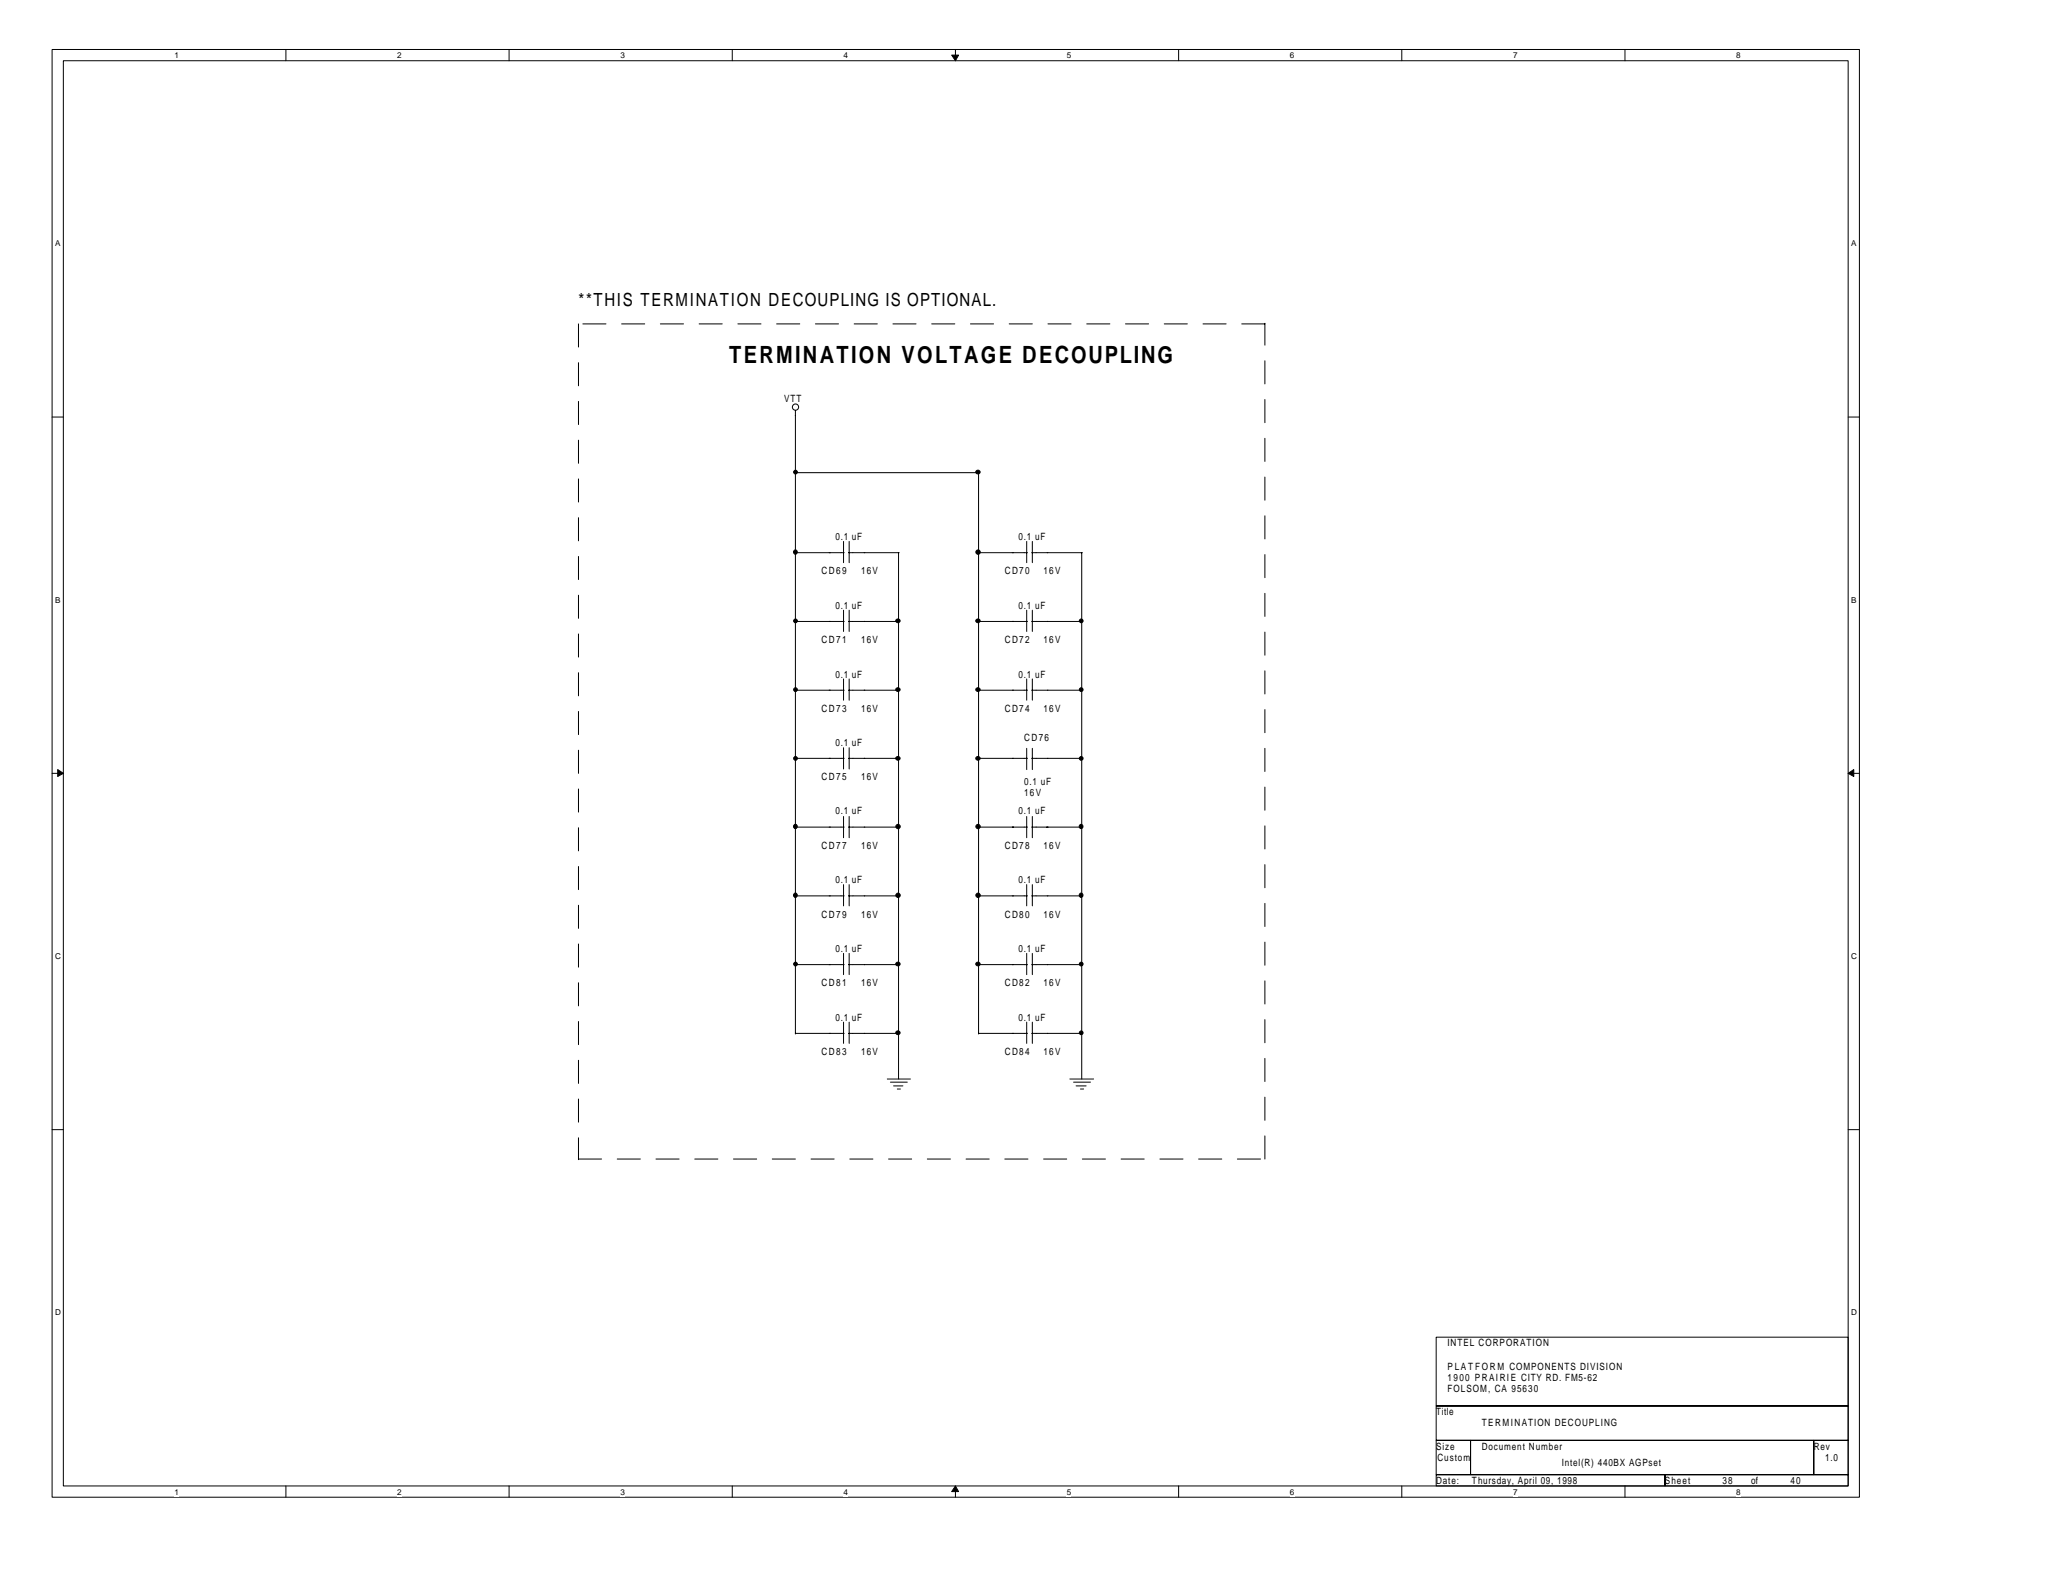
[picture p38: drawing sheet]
<svg xmlns="http://www.w3.org/2000/svg" width="279mm" height="216mm" viewBox="0 0 279 216" stroke-linecap="round" stroke-linejoin="round" font-family="sans-serif">
<defs><g id="words">
<text font-size="3.2" x="98.7" y="49.1">TERMINATION VOLTAGE DECOUPLING</text>
<text font-size="2.5" x="78.3" y="41.5">**THIS TERMINATION DECOUPLING IS OPTIONAL.</text>
<g font-size="1.4">
<text x="106.2" y="54.4">VTT</text>
<text x="111.3" y="77.8">CD69</text>
<text x="113.1" y="73.1">0.1 uF</text>
<text x="116.6" y="77.8">16V</text>
<text x="136.1" y="77.8">CD70</text>
<text x="138" y="73.1">0.1 uF</text>
<text x="141.3" y="77.8">16V</text>
<text x="113.1" y="82.5">0.1 uF</text>
<text x="138" y="82.5">0.1 uF</text>
<text x="111.3" y="87.1">CD71</text>
<text x="116.6" y="87.1">16V</text>
<text x="136.1" y="87.1">CD72</text>
<text x="141.3" y="87.1">16V</text>
<text x="113.1" y="91.8">0.1 uF</text>
<text x="138" y="91.8">0.1 uF</text>
<text x="111.3" y="96.4">CD73</text>
<text x="113.1" y="101.1">0.1 uF</text>
<text x="116.6" y="96.4">16V</text>
<text x="136.1" y="96.4">CD74</text>
<text x="138.7" y="100.4">CD76</text>
<text x="141.3" y="96.4">16V</text>
<text x="111.3" y="105.7">CD75</text>
<text x="116.6" y="105.7">16V</text>
<text x="138.7" y="106.3">0.1 uF</text>
<text x="138.7" y="107.9">16V</text>
<text x="113.1" y="110.3">0.1 uF</text>
<text x="138" y="110.3">0.1 uF</text>
<text x="111.3" y="115">CD77</text>
<text x="113.1" y="119.6">0.1 uF</text>
<text x="116.6" y="115">16V</text>
<text x="136.1" y="115">CD78</text>
<text x="138" y="119.6">0.1 uF</text>
<text x="141.3" y="115">16V</text>
<text x="111.3" y="124.3">CD79</text>
<text x="116.6" y="124.3">16V</text>
<text x="136.1" y="124.3">CD80</text>
<text x="141.3" y="124.3">16V</text>
<text x="113.1" y="128.9">0.1 uF</text>
<text x="138" y="128.9">0.1 uF</text>
<text x="111.3" y="133.6">CD81</text>
<text x="116.6" y="133.6">16V</text>
<text x="136.1" y="133.6">CD82</text>
<text x="141.3" y="133.6">16V</text>
<text x="111.3" y="142.9">CD83</text>
<text x="113.1" y="138.3">0.1 uF</text>
<text x="116.6" y="142.9">16V</text>
<text x="136.1" y="142.9">CD84</text>
<text x="138" y="138.3">0.1 uF</text>
<text x="141.3" y="142.9">16V</text>
<text x="196" y="182.4">INTEL CORPORATION</text>
<text x="196" y="185.5">P L A T F O R M COMPONENTS DIVISION</text>
<text x="194.5" y="191.7">Title</text>
<text x="196" y="187">1900 PRAIRIE CITY RD. FM5-62</text>
<text x="196" y="188.5">FOLSOM, CA 95630</text>
<text x="194.5" y="196.3">Size</text>
<text x="194.7" y="197.9">Custom</text>
<text x="200.7" y="196.3">Document Number</text>
<text x="200.7" y="193.2">TERMINATION DECOUPLING</text>
<text x="245.7" y="196.3">Rev</text>
<text x="247.2" y="197.9">1.0</text>
<text x="194.5" y="201">Date:</text>
<text x="199.3" y="201">Thursday, April 09, 1998</text>
<text x="211.5" y="198.5">Intel(R) 440BX AGPset</text>
<text x="225.5" y="201">Sheet</text>
<text x="233.3" y="201">38</text>
<text x="237.2" y="201">of</text>
<text x="242.5" y="201">40</text>
</g>
<g font-size="1.1">
<text x="23.7" y="7.9">1</text>
<text x="53.8" y="7.9">2</text>
<text x="84" y="7.9">3</text>
<text x="114.2" y="7.9">4</text>
<text x="144.5" y="7.9">5</text>
<text x="174.7" y="7.9">6</text>
<text x="204.9" y="7.9">7</text>
<text x="235.1" y="7.9">8</text>
<text x="7.5" y="33.4">A</text>
<text x="250.7" y="33.4">A</text>
<text x="7.5" y="81.6">B</text>
<text x="250.7" y="81.6">B</text>
<text x="7.5" y="129.9">C</text>
<text x="250.7" y="129.9">C</text>
<text x="7.5" y="178.2">D</text>
<text x="250.7" y="178.2">D</text>
<text x="23.7" y="202.5">1</text>
<text x="53.8" y="202.5">2</text>
<text x="84" y="202.5">3</text>
<text x="114.2" y="202.5">4</text>
<text x="144.5" y="202.5">5</text>
<text x="174.7" y="202.5">6</text>
<text x="204.9" y="202.5">7</text>
<text x="235.1" y="202.5">8</text>
</g>
</g></defs>
<path d="M7.1 6.7h244.7v196.1h-244.7zM8.6 8.2h241.7v193.1h-241.7z" fill="none" stroke="#000" stroke-width=".14"/>
<g fill="#fff">
<path d="M23.7 6.9h.5v1.2h-.5z"/>
<path d="M23.7 201.4h.5v1.3h-.5z"/>
</g>
<path d="M38.7 6.7v1.5M38.7 201.3v1.5" fill="none" stroke="#000" stroke-width=".14"/>
<g fill="#fff">
<path d="M53.8 6.9h.6v1.2h-.6z"/>
<path d="M53.8 201.4h.6v1.3h-.6z"/>
</g>
<path d="M68.9 6.7v1.5M68.9 201.3v1.5" fill="none" stroke="#000" stroke-width=".14"/>
<g fill="#fff">
<path d="M84 6.9h.6v1.2h-.6z"/>
<path d="M84 201.4h.6v1.3h-.6z"/>
</g>
<path d="M99.2 6.7v1.5M99.2 201.3v1.5" fill="none" stroke="#000" stroke-width=".14"/>
<g fill="#fff">
<path d="M114.2 6.9h.6v1.2h-.6z"/>
<path d="M114.2 201.4h.6v1.3h-.6z"/>
</g>
<path d="M129.4 6.7v1.5M129.4 201.3v1.5" fill="none" stroke="#000" stroke-width=".14"/>
<g fill="#000" stroke="#000" stroke-width=".14">
<path d="M128.9 7.5h.9l-.4 .7z" fill-rule="evenodd"/>
<path d="M129.4 201.3l.4 .7h-.9z" fill-rule="evenodd"/>
</g>
<g fill="#fff">
<path d="M144.5 6.9h.6v1.2h-.6z"/>
<path d="M144.5 201.4h.6v1.3h-.6z"/>
</g>
<path d="M159.6 6.7v1.5M159.6 201.3v1.5" fill="none" stroke="#000" stroke-width=".14"/>
<g fill="#fff">
<path d="M174.7 6.9h.6v1.2h-.6z"/>
<path d="M174.7 201.4h.6v1.3h-.6z"/>
</g>
<path d="M189.9 6.7v1.5M189.9 201.3v1.5" fill="none" stroke="#000" stroke-width=".14"/>
<g fill="#fff">
<path d="M204.9 6.9h.6v1.2h-.6z"/>
<path d="M204.9 201.4h.6v1.3h-.6z"/>
</g>
<path d="M220.1 6.7v1.5M220.1 201.3v1.5" fill="none" stroke="#000" stroke-width=".14"/>
<g fill="#fff">
<path d="M235.1 6.9h.6v1.2h-.6z"/>
<path d="M235.1 201.4h.6v1.3h-.6z"/>
<path d="M7.5 32.4h.6v1.2h-.6z"/>
<path d="M250.7 32.4h.6v1.2h-.6z"/>
<path d="M7.5 80.6h.7v1.3h-.7z"/>
<path d="M250.7 80.6h.7v1.3h-.7z"/>
</g>
<path d="M7.1 56.5h1.5M250.3 56.5h1.5" fill="none" stroke="#000" stroke-width=".14"/>
<g fill="#fff">
<path d="M7.5 128.9h.7v1.2h-.7z"/>
<path d="M250.7 128.9h.8v1.2h-.8z"/>
</g>
<path d="M7.1 104.7h1.5M250.3 104.7h1.5" fill="none" stroke="#000" stroke-width=".14"/>
<g fill="#000" stroke="#000" stroke-width=".14">
<path d="M7.8 104.2l.8 .5-.8 .5z" fill-rule="evenodd"/>
<path d="M250.3 104.7l.8-.5v1z" fill-rule="evenodd"/>
</g>
<g fill="#fff">
<path d="M7.5 177.1h.7v1.3h-.7z"/>
<path d="M250.7 177.1h.8v1.3h-.8z"/>
</g>
<g fill="none" stroke="#000" stroke-width=".14">
<path d="M107.7 55.6v84.5M107.7 74.9h6.6M107.7 64h24.9M114.2 73.3v2.9M114.9 74.9h6.9M115 73.3v2.9M121.7 74.9v71.2M132.5 74.9h6.6M132.5 64v76.1M139.1 73.3v2.9M139.7 74.9h6.9M139.8 73.3v2.9"/>
<path d="M146.5 74.9v71.2M107.7 84.2h6.6M107.7 93.5h6.6M114.2 82.6v2.9M114.2 92v2.8M114.9 84.2h6.9M114.9 93.5h6.9M115 82.6v2.9M115 92v2.8M132.5 84.2h6.6M132.5 93.5h6.6M139.1 82.6v2.9"/>
<path d="M139.1 92v2.8M139.7 84.2h6.9M139.7 93.5h6.9M139.8 82.6v2.9M139.8 92v2.8M107.7 102.7h6.6M107.7 112h6.6M114.2 101.3v2.9M114.2 110.6v2.9M114.2 119.8v2.9M114.9 102.7h6.9M114.9 112h6.9"/>
<path d="M115 101.3v2.9M115 110.6v2.9M115 119.8v2.9M132.5 102.7h6.6M132.5 112h6.6M139.1 101.4v2.8M139.1 110.6v2.9M139.1 119.8v2.9M139.7 102.7h6.9M139.7 112h6.8M139.8 101.4v2.8M139.8 110.6v2.9"/>
<path d="M139.8 119.8v2.9M107.7 121.3h6.6M107.7 130.7h6.6M107.7 140h6.6M114.2 129.1v2.9M114.2 138.4v2.9M114.9 121.3h6.9M114.9 130.7h6.9M114.9 140h6.9M115 129.1v2.9M115 138.4v2.9M132.5 121.3h6.6"/>
<path d="M132.5 130.7h6.6M132.5 140h6.6M139.1 129.1v2.9M139.1 138.4v2.9M139.7 121.3h6.9M139.7 130.7h6.9M139.7 140h6.9M139.8 129.1v2.9M139.8 138.4v2.9M7.1 153h1.5M120.2 146.1h3.1M120.6 146.6h2.3"/>
<path d="M121 147.1h1.3M121.5 147.5h.4M144.9 146.1h3.2M145.4 146.6h2.3M145.7 147.1h1.4M146.3 147.5h.5M250.3 153h1.5M194.5 181.1h55.8v9.3h-55.8zM194.5 190.4h55.8v4.7h-55.8zM194.5 195.1h4.7v4.6h-4.7zM194.5 199.7h31v1.6h-31zM199.2 195.1h46.4v4.6h-46.4z"/>
<path d="M225.5 199.7h24.8v1.6h-24.8zM245.6 195.1h4.7v4.6h-4.7z"/>
<circle cx="107.7" cy="55.1" r=".42"/>
</g>
<path d="M78.3 43.9v113.2M171.3 43.9h-93M78.3 157h93.1M171.3 157v-113.2" fill="none" stroke="#000" stroke-width=".14" stroke-dasharray="3.1 2.1"/>
<g fill="#000" stroke="#000" stroke-width=".14">
<circle cx="107.7" cy="74.8" r=".28"/>
<circle cx="107.7" cy="63.9" r=".25"/>
<circle cx="132.5" cy="74.8" r=".3"/>
<circle cx="132.5" cy="63.9" r=".28"/>
<circle cx="107.7" cy="93.4" r=".25"/>
<circle cx="107.7" cy="84.1" r=".25"/>
<circle cx="121.6" cy="84.1" r=".28"/>
<circle cx="121.6" cy="93.4" r=".28"/>
<circle cx="132.5" cy="93.4" r=".28"/>
<circle cx="132.5" cy="84.1" r=".28"/>
<circle cx="146.4" cy="93.4" r=".25"/>
<circle cx="146.4" cy="84.1" r=".25"/>
<circle cx="107.7" cy="111.9" r=".28"/>
<circle cx="107.7" cy="102.7" r=".25"/>
<circle cx="121.6" cy="112" r=".3"/>
<circle cx="121.6" cy="102.7" r=".28"/>
<circle cx="132.5" cy="112" r=".3"/>
<circle cx="132.5" cy="102.7" r=".28"/>
<circle cx="146.4" cy="111.9" r=".28"/>
<circle cx="146.4" cy="102.7" r=".25"/>
<circle cx="107.7" cy="121.3" r=".28"/>
<circle cx="107.7" cy="130.6" r=".25"/>
<circle cx="121.6" cy="121.3" r=".3"/>
<circle cx="121.6" cy="139.9" r=".28"/>
<circle cx="121.6" cy="130.6" r=".28"/>
<circle cx="132.5" cy="121.3" r=".3"/>
<circle cx="132.5" cy="130.6" r=".28"/>
<circle cx="146.4" cy="121.3" r=".28"/>
<circle cx="146.4" cy="139.9" r=".25"/>
<circle cx="146.4" cy="130.6" r=".25"/>
</g>
<use href="#words"/>
</svg>
